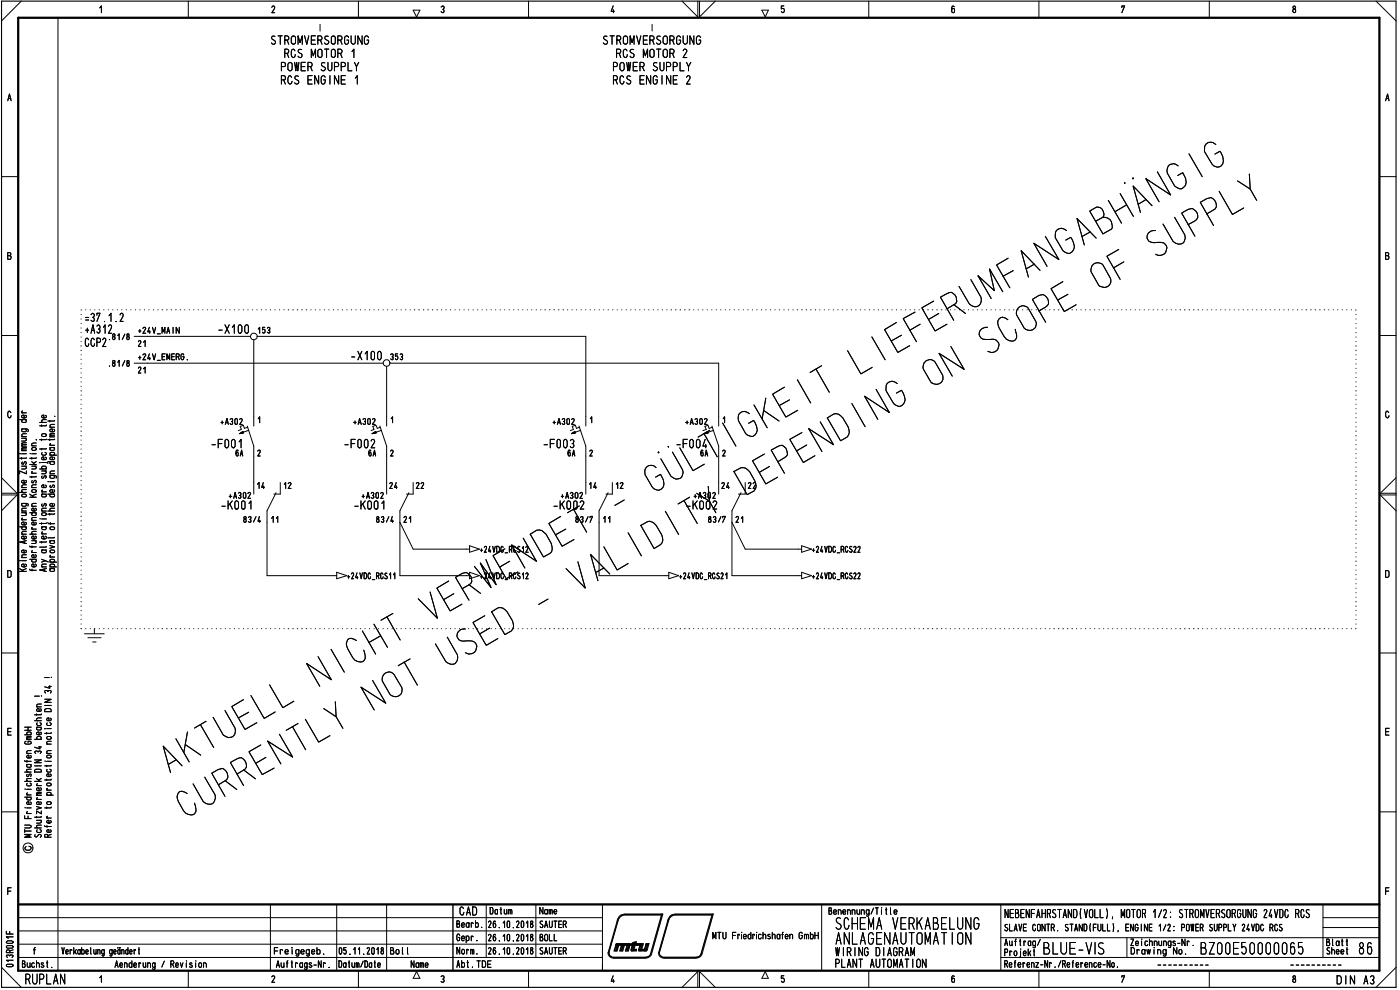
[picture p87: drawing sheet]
<svg xmlns="http://www.w3.org/2000/svg" width="420mm" height="297mm" viewBox="0 0 420 297" stroke-linecap="round" stroke-linejoin="round" font-family="sans-serif">
<defs><g id="words">
<text font-size="14.8" x="293.2" y="105.9">ce,</text>
<text font-size="8" x="208.9" y="5">/</text>
<g font-size="5.3">
<text x="250.5" y="279">SC 1NA ViKA31LU</text>
<text x="250.7" y="283.5">ABLAG-\AUTOldT</text>
<text x="312.9" y="286.3">3LU1-V</text>
<text x="360.1" y="286.4">3200150000065</text>
</g>
<text font-size="4.6" x="7.5" y="295.4">RUPLAN</text>
<g font-size="3.9">
<text x="81.1" y="13.5">STROMVERSORGUNG</text>
<text x="85.2" y="17.4">RCS MOTOR 1</text>
<text x="180.7" y="13.5">STROMVERSORGUNG</text>
<text x="184.8" y="17.4">RCS MOTOR 2</text>
<text x="84" y="21.4">POWER SUPPLY</text>
<text x="183.7" y="21.4">POWER SUPPLY</text>
<text x="84.2" y="25.4">RCS ENGINE 1</text>
<text x="183.8" y="25.4">RCS ENGINE 2</text>
<text x="25.3" y="100.1">+A31204,0</text>
<text x="25.3" y="96.6">=37.1.2</text>
<text x="65.2" y="100.2">-X100_153</text>
<text x="103" y="134.5">-F002</text>
<text x="202.7" y="134.5">-F004</text>
<text x="66.1" y="152.9">-K001</text>
<text x="106" y="152.9">-K001</text>
<text x="137.8" y="274.7">CAD</text>
<text x="301.5" y="275.5">NEBENFAHRSTANDIVOLL), MOTOR 1/2: STROMVERSORGUNG 24VDC RCS</text>
<text x="250.7" y="286.9">WIRING DIAGRAM</text>
<text x="286.7" y="283.5">0</text>
<text x="250.4" y="290.4">PLANT AUTOMATION</text>
<text x="401" y="295.4">DIN A3/</text>
</g>
<g font-size="3.2">
<text x="29.5" y="4">1</text>
<text x="81.4" y="4">2</text>
<text x="132.1" y="4">3</text>
<text x="183.3" y="4">4</text>
<text x="234.1" y="4">5</text>
<text x="285.2" y="4">6</text>
<text x="336.3" y="4">7</text>
<text x="387.5" y="4">8</text>
<text x="2.2" y="30.4">A</text>
<text x="415.7" y="30.4">A</text>
<text x="2.1" y="78">B</text>
<text x="415.6" y="78">B</text>
<text x="41.3" y="100.1">+24V_MAIN</text>
<text x="41.2" y="104.1">21</text>
<text x="32.1" y="110.1">.81/8</text>
<text x="41.2" y="112.1">21</text>
<text x="41.3" y="108.1">+24V EMERG.</text>
<text x="47.1" y="110.1">—</text>
<text x="105.4" y="108.1">—Xi00 353</text>
<text x="105.8" y="127.5">+A302</text>
<text x="205.4" y="127.5">+A302</text>
<text x="110.3" y="137">6A</text>
<text x="116.9" y="137">2</text>
<text x="200.1" y="134.5">•</text>
<text x="210" y="137">6A</text>
<text x="68.5" y="149.7">+A302</text>
<text x="108.3" y="149.7">+A302</text>
<text x="72.7" y="156.9">83/4</text>
<text x="81.1" y="156.9">11</text>
<text x="112.6" y="156.9">83/4</text>
<text x="120.9" y="156.9">21</text>
<text x="243.5" y="165.9">+24VIDC_ROS22</text>
<text x="2" y="173.4">D</text>
<text x="104" y="173.8">+24VDC_RCS11</text>
<text x="203.7" y="173.8">+24VDC_RCS21</text>
<text x="243.5" y="173.8">+24VIDO_RCS22</text>
<text x="415.5" y="173.4">D</text>
<text x="2" y="220.7">E</text>
<text x="415.5" y="220.7">E</text>
<text x="415.5" y="268.6">F</text>
<text x="146.9" y="274.4">Datum</text>
<text x="161.9" y="274.4">Name</text>
<text x="248.5" y="274.5">Benennung/Title</text>
<text x="136.9" y="278.4">Beerb.</text>
<text x="146.3" y="278.5">26.10.2018</text>
<text x="161.8" y="278.5">SAUTER</text>
<text x="213.8" y="281.9">MTU Friedrichshafen GmbH</text>
<text x="301.2" y="279.5">SLAVE CONTR. STAND(FULL), ENGINE 1/2: POWER SUPPLY 24VDC RCS</text>
<text x="18.5" y="286.4">Verkabelung geändert</text>
<text x="82.1" y="286.4">FreIgegeb.</text>
<text x="101.4" y="286.4">05.11.2018</text>
<text x="117" y="286.4">Bal l</text>
<text x="136.9" y="282.4">Gepr.</text>
<text x="137" y="286.4">Norm.</text>
<text x="146.3" y="282.4">26.10.2018</text>
<text x="146.3" y="286.4">26.10.2018</text>
<text x="161.8" y="286.4">SAUTER</text>
<text x="161.9" y="282.4">BOLL</text>
<text x="301.2" y="286.9">Projekt</text>
<text x="301.4" y="283.8">Auftrag/</text>
<text x="339.1" y="283.9">Zeichnungs-Nr.</text>
<text x="339.2" y="286.4">Drawing No.</text>
<text x="397.9" y="283.9">Blatt</text>
<text x="397.9" y="286.4">Sheet</text>
<text x="6.5" y="290.4">Buchst.</text>
<text x="34.4" y="290.4">Aenderung / Revision</text>
<text x="82.8" y="290.4">Auftrags-Nr.</text>
<text x="101.5" y="290.4">Datum/Date</text>
<text x="123.2" y="290.4">Name</text>
<text x="137" y="290.4">Abt.TDE</text>
<text x="301.3" y="290.4">Referenz-Nr./Reference-No.</text>
<text x="29.5" y="294.9">1</text>
<text x="81.4" y="294.9">2</text>
<text x="132.1" y="294.9">3</text>
<text x="183.3" y="294.9">4</text>
<text x="234.3" y="294.9">5</text>
<text x="285.4" y="294.9">6</text>
<text x="336.5" y="294.9">7</text>
<text x="387.5" y="294.9">8</text>
</g>
<g font-size="1.6">
<text x="16" y="125.6">•</text>
<text x="11.6" y="135.3">•-•-•</text>
<text x="8.3" y="139.5">.Y</text>
<text x="8.7" y="138">•••-• 0</text>
<text x="8.7" y="143.7">•-•-• 0</text>
<text x="9.3" y="142.3">c-</text>
<text x="11.4" y="140.9">. 0</text>
<text x="14.5" y="143.7">0)</text>
<text x="12.3" y="149.3">017</text>
<text x="13.7" y="145">.-</text>
<text x="8.5" y="154.9">17</text>
<text x="9.3" y="152.1">C</text>
<text x="12.3" y="152.1">00</text>
<text x="12.3" y="153.5">0.0</text>
<text x="12.3" y="154.9">0•-•-•</text>
<text x="5.5" y="159.1">17c-00</text>
<text x="6.3" y="160.4">C.Cc-</text>
<text x="6.3" y="161.7">000-</text>
<text x="11.7" y="157.2">.-</text>
<text x="16" y="161.7">,</text>
<text x="6.3" y="166">Ot-00</text>
<text x="6.3" y="167.5">00</text>
<text x="6.2" y="168.8">-17},C1.</text>
<text x="6.3" y="170.3">0000.</text>
<text x="7.1" y="220.6">.0</text>
<text x="10.1" y="222">.C&gt;</text>
<text x="10.2" y="216.4">22</text>
<text x="13.2" y="220.6">•-•-•</text>
<text x="7.2" y="223.4">CD</text>
<text x="7.9" y="222.1">E</text>
<text x="13.8" y="223.4">C</text>
<text x="13.8" y="226.2">C</text>
<text x="7.7" y="233.3">,17</text>
<text x="13.2" y="230.4">•-• •</text>
<text x="7.1" y="234.6">.0</text>
<text x="7.3" y="237.6">-</text>
<text x="7.6" y="238.7">0</text>
<text x="10.8" y="236.1">0</text>
<text x="13.8" y="234.6">0</text>
<text x="7.1" y="245.5">u_</text>
<text x="7.6" y="244.3">0N1</text>
<text x="7.7" y="241.6">ao0</text>
<text x="10.8" y="240.2">o</text>
<text x="7" y="249.9">1-00</text>
<text x="2.1" y="268.6">F</text>
<text x="1.6" y="280.4">LL</text>
<text x="1.7" y="283.2">CD</text>
<text x="1.7" y="284.6">CD</text>
<text x="1.7" y="286">CC</text>
</g>
</g></defs>
<g fill="none" stroke="#000" stroke-width=".3">
<path d="M6.4 .3l-5.9 6M17.4 5.3v286M56.5 .3v5M107.6 .3v5M124 3h2l-1 2.1zM158.6 .3v5M204.7 .3l4.7 4.8M228.6 3h2l-.9 2.1zM260.7 .3v5M311.8 .3v5M362.9 .3v5M413 .3l6 6"/>
<path d="M.5 53h5M414 53h5M.5 100.7h5M414 100.7h5M3.3 123.8a.48 .48 0 0 0-.6-.4 .48 .48 0 0 0-.4 .6v.7l.4 .6h.4l.2-.6M416.8 123.8a.48 .48 0 0 0-.6-.4 .48 .48 0 0 0-.4 .6v.7l.4 .6h.4l.3-.6M.5 148.5h4.6l-4.6 4.7M.5 143.3l4.6 4.7h-4.6M120 156.7l4 8.1M219.7 156.7l3.9 8.1M419 148.5h-4.8l4.8 4.7M419 143.3l-4.8 4.7h4.8"/>
<path d="M.5 195.9h5M414 195.9h5M.5 243.6h5M7.4 247.6h1.5a.42 .42 0 0 1 .5 .4 .42 .42 0 0 1-.5 .4h-1.5M8 242.4h1.4M9.4 250.4h-2l1.6 .4-1.6 .4h2M414 243.6h5M3.3 266.4h-1v2M5.5 275.3h175.3M5.5 279.3h175.3M81.2 271.4v19.9M101 271.4v19.9"/>
<path d="M116 271.4v19.9M145.9 271.4v15.9M160.8 271.4v15.9M180.8 271.4v19.9M246.6 271.4v19.9M300.4 271.4v19.8M397 271.4v15.9M397 278.3h17M397 275.3h17M.5 290.2l5.9 6M2.1 289.4l1.4-.1a.38 .38 0 0 1 .4 .4 .38 .38 0 0 1-.4 .4l-1.4-.1-.2-.3zM2.2 287.3l-.3-.4a.55 .55 0 0 1 .5-.4 .55 .55 0 0 1 .5 .4 .48 .48 0 0 1 .6-.4 .48 .48 0 0 1 .4 .5l-.3 .3"/>
<path d="M3.9 288.1h-2l.6 .4M3.9 281.1h-2l.6 .4M5.5 287.3h175.3M5.5 283.3h175.3M56.5 291.3v4.9M107.6 291.3v4.9M125 291.5l1 2h-2zM158.6 291.3v4.9M204.7 296.2l4.7-4.7v4.7M209.9 296.2v-4.7l4.8 4.7M229.7 291.5l.9 2h-2zM260.7 291.3v4.9"/>
<path d="M300.4 287.3h113.6M300.4 281.3h113.6M311.8 291.3v4.9M338.2 281.3v6M362.9 291.3v4.9M419 290.2l-6 6"/>
<circle cx="8.4" cy="254.4" r="1.49"/>
</g>
<path d="M.5 .3h418.5v295.9h-418.5z" fill="none" stroke="#000" stroke-width=".34"/>
<path d="M5.5 5.3h408.5v286h-408.5zM5.5 271.4h408.5" fill="none" stroke="#000" stroke-width=".68"/>
<path d="M135.9 271.4v19.9" fill="none" stroke="#000" stroke-width=".42"/>
<g fill="none" stroke="#000" stroke-width=".3">
<path d="M7.4 218.2h2M8.4 218.2v.9M7.4 228.2l.1 .2h1.9M7.4 239.2h2M8 229.4h1.1l.3 .6-.3 .2-.9-.1-.2-.4 .3-.3M8 238.5h1.4M8 236.8h1.4M8 226.1h1.4M8.1 228.2v.5M8.3 239.2l-.3 .2 .3 .6h.8l.3-.2v-.4l-.3-.2M9 234.9l.4 .2v.5l-.3 .2-.9-.1-.2-.2 .2-.5M9.2 226.7l.2 .2-.2 .5h-.9l-.3-.5 .7-.3v.8"/>
<path d="M9.4 230.8l-1.3 .1-.1 .5 .4 .2M9.4 225.2h-1l-.4 .3 .3 .6M9.4 229.4h-.2M7.4 247.6h1.5a.42 .42 0 0 1 .5 .4 .42 .42 0 0 1-.5 .4h-1.5M7.6 242.4h.1M8 242.4h1.4M9.4 250.4h-2l1.6 .4-1.6 .4h2"/>
</g>
<g fill="none" stroke="#000" stroke-width=".3">
<path d="M7.4 218.2h2M8.4 218.2v.9M10.4 208.9h1.4M11 218.2h1.1l.3 .6-.3 .2h-.8l-.3-.2 .3-.6M11 214.2v.4M11 212.1h1.4M12 216.8l.4 .4-.3 .5h-.8l-.3-.4 .2-.4M12.1 219.7l.3 .4-.4 .4-1-.2v-.5l.7-.2v.9M12.1 212.7l.3 .2-.3 .5h-.9l-.2-.5 .7-.3v.8M12.4 214.2l-.1 .3h-1.9M12.4 211.2l-1.2 .1-.2 .2 .2 .6M12.4 218.2l-.2 .1"/>
<path d="M7.4 228.2l.1 .2h1.9M7.4 239.2h2M8 229.4h1.1l.3 .6-.3 .2-.9-.1-.2-.4 .3-.3M8 238.5h1.4M8 236.8h1.4M8 226.1h1.4M8.1 228.2v.5M8.3 239.2l-.3 .2 .3 .6h.8l.3-.2v-.4l-.3-.2M9 234.9l.4 .2v.5l-.3 .2-.9-.1-.2-.2 .2-.5M9.2 226.7l.2 .2-.2 .5h-.9l-.3-.5 .7-.3v.8M9.4 230.8l-1.3 .1-.1 .5 .4 .2M9.4 225.2h-1l-.4 .3 .3 .6"/>
<path d="M9.4 229.4h-.2M10.4 228h2l-2 .9h2M10.4 234.4h2M10.4 229.8h2M10.5 231.1l.3-.3h1.2l.4 .3v.5h-2zM10.7 226.1l-.3-.5a.55 .55 0 0 1 .5-.3 .55 .55 0 0 1 .5 .3 .48 .48 0 0 1 .5-.3 .48 .48 0 0 1 .4 .5l-.2 .3M11 239.9h1.4M11 238.7h1.4M11 235.7h1.4M11 233.6l1 .8M11.6 224.1h.8M12 223.9v.8l-1.6-.5"/>
<path d="M12.1 236.4l.3 .5-.4 .3-1-.1v-.5l.2-.2h.5v.8M12.4 238.2h-1.2l-.2 .2 .2 .3M12.4 237.7h-1.2l-.2 .3 .4 .2M12.4 233.6l-.8 .4M7.6 242.4h.1M10.5 250.4a.43 .43 0 0 0 .1 .7 .43 .43 0 0 0 .6-.1 .56 .56 0 0 1 .6-.7 .56 .56 0 0 1 .5 .7l-.2 .2M11 242l1.4 .4-1.4 .4M11 246.1h1.4M11 244.9v.5M12 246.1a.42 .42 0 0 1 .4 .4 .42 .42 0 0 1-.4 .5h-1M12.4 247.6h-1.3l-.1 .5 .4 .3M12.4 244.9l-.1 .3h-1.9"/>
<path d="M12.4 243.3v.9l-1.4-.9v.9"/>
</g>
<g fill="none" stroke="#000" stroke-width=".3">
<path d="M10.4 208.9h1.4M11 218.2h1.1l.3 .6-.3 .2h-.8l-.3-.2 .3-.6M11 214.2v.4M11 212.1h1.4M12 216.8l.4 .4-.3 .5h-.8l-.3-.4 .2-.4M12.1 219.7l.3 .4-.4 .4-1-.2v-.5l.7-.2v.9M12.1 212.7l.3 .2-.3 .5h-.9l-.2-.5 .7-.3v.8M12.5 208.9h.1M12.4 214.2l-.1 .3h-1.9M12.4 211.2l-1.2 .1-.2 .2 .2 .6M12.4 218.2l-.2 .1M10.4 228h2l-2 .9h2"/>
<path d="M10.4 234.4h2M10.4 229.8h2M10.5 231.1l.3-.3h1.2l.4 .3v.5h-2zM10.7 226.1l-.3-.5a.55 .55 0 0 1 .5-.3 .55 .55 0 0 1 .5 .3 .48 .48 0 0 1 .5-.3 .48 .48 0 0 1 .4 .5l-.2 .3M11 239.9h1.4M11 238.7h1.4M11 235.7h1.4M11 233.6l1 .8M11.6 224.1h.8M12 223.9v.8l-1.6-.5M12.1 236.4l.3 .5-.4 .3-1-.1v-.5l.2-.2h.5v.8M12.4 238.2h-1.2l-.2 .2 .2 .3"/>
<path d="M12.4 237.7h-1.2l-.2 .3 .4 .2M12.4 233.6l-.8 .4M10.5 250.4a.43 .43 0 0 0 .1 .7 .43 .43 0 0 0 .6-.1 .56 .56 0 0 1 .6-.7 .56 .56 0 0 1 .5 .7l-.2 .2M11 242l1.4 .4-1.4 .4M11 246.1h1.4M11 244.9v.5M12 246.1a.42 .42 0 0 1 .4 .4 .42 .42 0 0 1-.4 .5h-1M12.4 247.6h-1.3l-.1 .5 .4 .3M12.4 244.9l-.1 .3h-1.9M12.4 243.3v.9l-1.4-.9v.9"/>
</g>
<g fill="none" stroke="#000" stroke-width=".3">
<path d="M12.5 208.9h.1M14 238.6h2M14 237.1h1.4M14 228.4h1.4M14.1 235.1l1.1-.1 .2 .5-1 .3-.4-.3zM14.3 236.6h-.3l.3 .5M14.4 238.6a.43 .43 0 0 1-.4-.4 .43 .43 0 0 1 .4-.5l.9 .2 .1 .4-.5 .3M14.9 230.8l.5 .3-.4 .5h-.7l-.3-.2 .2-.5M15.1 232.2l.3 .3-.3 .5h-.8l-.3-.3 .1-.4 .6-.1v.8M15.4 233.8l-.1 .2h-1.9M13.4 247.7l.1 .3h1.9M14 245.4h1.4"/>
<path d="M14 242.1v.5M14.1 240.7l1.1-.1 .2 .5-1 .3-.4-.3zM14.1 247.7v.5M14.3 244.9l-.3 .1 .3 .4M14.4 251.2v-.5a.56 .56 0 0 0-1-.2v.7h2M15.1 249l.3 .4-.5 .4-.8-.2v-.5l.6-.2v.9M15.1 246.2l.3 .4-.5 .4-.8-.2v-.5l.6-.2v.9M15.4 242.1l-.1 .3h-1.9M15.4 250.4l-1 .3"/>
</g>
<g fill="none" stroke="#000" stroke-width=".3">
<path d="M13.4 212.9l.6-.3 1 .1 .4 .3v.5h-2zM13.4 209.8h2l-2 .9h2M13.4 211.7h2M13.4 203.3h1.4M13.5 218.6h.1M13.7 207.9l-.3-.3a.48 .48 0 0 1 .5-.4 .48 .48 0 0 1 .5 .3 .53 .53 0 0 1 .5-.3 .53 .53 0 0 1 .5 .4l-.3 .3M14 218.6h1.4M14.6 206h.8M14.9 216.8l.5 .4-.4 .5h-.7l-.3-.3 .2-.5M14.9 205.7v.8l-1.5-.4M15.1 215.5l.3 .2-.3 .5h-.8l-.3-.5 .4-.3h.3v.8M13.6 228.4h.1"/>
<path d="M14.1 226.7h1.1l.2 .5-1 .2-.4-.2zM14.1 221.1h1.1l.2 .5-1 .2-.4-.2z"/>
</g>
<g fill="none" stroke="#000" stroke-width=".3">
<path d="M15.5 203.3h.1M14 238.6h2M14 237.1h1.4M14 228.4h1.4M14.1 235.1l1.1-.1 .2 .5-1 .3-.4-.3zM14.3 236.6h-.3l.3 .5M14.4 238.6a.43 .43 0 0 1-.4-.4 .43 .43 0 0 1 .4-.5l.9 .2 .1 .4-.5 .3M14.9 230.8l.5 .3-.4 .5h-.7l-.3-.2 .2-.5M15.1 232.2l.3 .3-.3 .5h-.8l-.3-.3 .1-.4 .6-.1v.8M15.4 233.8l-.1 .2h-1.9M13.4 247.7l.1 .3h1.9M14 245.4h1.4"/>
<path d="M14 242.1v.5M14.1 240.7l1.1-.1 .2 .5-1 .3-.4-.3zM14.1 247.7v.5M14.3 244.9l-.3 .1 .3 .4M14.4 251.2v-.5a.56 .56 0 0 0-1-.2v.7h2M15.1 249l.3 .4-.5 .4-.8-.2v-.5l.6-.2v.9M15.1 246.2l.3 .4-.5 .4-.8-.2v-.5l.6-.2v.9M15.4 242.1l-.1 .3h-1.9M15.4 250.4l-1 .3"/>
</g>
<g fill="none" stroke="#000" stroke-width=".3">
<path d="M13.4 212.9l.6-.3 1 .1 .4 .3v.5h-2zM13.4 209.8h2l-2 .9h2M13.4 211.7h2M13.4 203.3h1.4M13.5 218.6h.1M13.7 207.9l-.3-.3a.48 .48 0 0 1 .5-.4 .48 .48 0 0 1 .5 .3 .53 .53 0 0 1 .5-.3 .53 .53 0 0 1 .5 .4l-.3 .3M14 218.6h1.4M14.6 206h.8M14.9 216.8l.5 .4-.4 .5h-.7l-.3-.3 .2-.5M14.9 205.7v.8l-1.5-.4M15.1 215.5l.3 .2-.3 .5h-.8l-.3-.5 .4-.3h.3v.8M13.6 228.4h.1"/>
<path d="M14.1 226.7h1.1l.2 .5-1 .2-.4-.2zM14.1 221.1h1.1l.2 .5-1 .2-.4-.2z"/>
</g>
<g fill="none" stroke="#000" stroke-width=".3">
<path d="M12.5 158.1h1.1l.3 .5-.3 .3h-.8l-.3-.3 .3-.5M12.5 155.7h1.4M12.7 159.6l-.2 .3 .3 .3M13.9 156.9l-.1 .2h-1.9M13.9 158.1l-.2 .1M12.5 165h1.1l.3 .4-.1 .3-.2 .2-.9-.1-.2-.4 .3-.4M12.5 170.1h1.4M12.5 162.5v.4M12.5 160.2h1.4M13.2 170.8v.6M13.7 160.9l.2 .5-.4 .3-.9-.2-.1-.4 .7-.2v.8M13.9 170.6l-2 .4 2 .4"/>
<path d="M13.9 169.2h-1.2l-.2 .5 .2 .4M13.9 164l-.1 .2h-1.9M13.9 162.5l-.1 .1h-1.9M13.9 165l-.2 .1M15.5 203.3h.1M8.7 253.9a.6 .6 0 0 1 .7 .6 .6 .6 0 0 1-.6 .6h-.8l-.4-.3-.1-.5 .3-.3"/>
</g>
<g fill="none" stroke="#000" stroke-width=".3">
<path d="M11.9 126.7h2M12 138.8h.1M12.5 138.8h1.5l.4 .2M12.5 130.4l1-.3a.42 .42 0 0 1 .4 .5 .42 .42 0 0 1-.4 .4l-.8-.1zM12.5 127.5v.4M12.5 131.7v.5M13.5 135.7l.4 .4-.3 .5-.9-.1-.2-.3 .2-.4M13.7 137.2l.2 .2-.2 .5h-1l-.2-.5 .7-.3v.8M13.7 124.6l.2 .3-.1 .3-.9 .2a.45 .45 0 0 1-.4-.6 .45 .45 0 0 1 .7-.3v.9M13.9 131.7l-.1 .2h-1.9M13.9 127.5l-.1 .3h-1.9M13.9 125.9l-1.3 .2v.6h.3"/>
<path d="M12.1 155.7h.1M12.5 158.1h1.1l.3 .5-.3 .3h-.8l-.3-.3 .3-.5M12.5 147.6h1.4M12.5 155.7h1.4M12.7 142.8a.37 .37 0 0 0-.2 .5 .37 .37 0 0 0 .4 .2l.3-.5a.33 .33 0 0 1 .6-.2 .33 .33 0 0 1 0 .5l-.1 .2M12.7 147.1l-.2 .2 .3 .3M12.7 159.6l-.2 .3 .3 .3M13.5 141.3a.42 .42 0 0 1 .4 .4 .42 .42 0 0 1-.4 .5h-1M13.7 145.5l.2 .3-.2 .5h-1l-.2-.5 .7-.3v.8M13.9 156.9l-.1 .2h-1.9M13.9 158.1l-.2 .1M12.5 165h1.1l.3 .4-.1 .3-.2 .2-.9-.1-.2-.4 .3-.4"/>
<path d="M12.5 162.5v.4M12.5 170.1h1.4M12.5 160.2h1.4M13.2 170.8v.6M13.7 160.9l.2 .5-.4 .3-.9-.2-.1-.4 .7-.2v.8M13.9 170.6l-2 .4 2 .4M13.9 169.2h-1.2l-.2 .5 .2 .4M13.9 164l-.1 .2h-1.9M13.9 162.5l-.1 .1h-1.9M13.9 165l-.2 .1"/>
</g>
<g fill="none" stroke="#000" stroke-width=".3">
<path d="M5.9 125.9h2M6 136.1h.1M6.5 128.7l1.8 .1 .2 .3-.2 .4M6.5 139.9h1.4M6.5 137.3v.5M6.5 136.1h1.4M6.5 135.2h1.4M6.5 133.9h1.4M6.5 131.5h1.4M6.5 131h1.4M6.5 123.9h1.4M6.7 138.6a.36 .36 0 0 0-.2 .5 .36 .36 0 0 0 .5 .2 .6 .6 0 0 1 .8-.6l-.1 .7"/>
<path d="M6.7 123.3l-.2 .2 .3 .4M6.8 128.7l-.3 .3 .3 .5h.8l.3-.2-.3-.6M6.8 125.9l-.3 .3 .3 .5h.8l.3-.2-.3-.6M7.5 139.9l.4 .3-.1 .3-1.3 .2M7.5 131.5l.4 .3-.1 .4-1.3 .1M7.7 124.6l.2 .5-.4 .3-.9-.2v-.5l.6-.2v.9M7.9 137.3l-.1 .2h-1.9M7.9 134.7h-1.2l-.2 .3 .2 .2M7.9 134.3h-1.2l-.2 .2 .4 .2M7.9 133.3h-1.2l-.2 .3 .2 .3M7.9 132.8l-1.3 .1v.4h.3M7.9 130.1l-1.3 .2 .1 .7"/>
<path d="M9.5 136.1h1.4M10.5 139.9l.4 .3-.2 .4-1.2 .1M11.9 126.7h2M12 138.8h.1M12.5 138.8h1.5l.4 .2M12.5 130.4l1-.3a.42 .42 0 0 1 .4 .5 .42 .42 0 0 1-.4 .4l-.8-.1zM12.5 127.5v.4M12.5 131.7v.5M13.5 135.7l.4 .4-.3 .5-.9-.1-.2-.3 .2-.4M13.7 137.2l.2 .2-.2 .5h-1l-.2-.5 .7-.3v.8M13.7 124.6l.2 .3-.1 .3-.9 .2a.45 .45 0 0 1-.4-.6 .45 .45 0 0 1 .7-.3v.9M13.9 131.7l-.1 .2h-1.9"/>
<path d="M13.9 127.5l-.1 .3h-1.9M13.9 125.9l-1.3 .2v.6h.3M5.9 147.7h2M6.5 151l1.8 .1 .2 .4-.2 .3M6.5 156h1.4M6.5 153.8h1.4M6.5 153.3h1.4M6.5 146.3h1.4M6.6 148.4l.9-.1 .3 .1 .1 .4-1 .3-.3-.2zM6.7 155.4l-.2 .3 .3 .3M6.8 151l-.3 .4 .3 .5 1-.2 .1-.3-.3-.4M7.5 153.8a.42 .42 0 0 1 .4 .5 .42 .42 0 0 1-.4 .4h-1"/>
<path d="M7.7 156.7l.2 .3-.2 .5h-1l-.2-.4 .1-.3 .6-.2v.9M7.7 144.2l.2 .4-.4 .3-.9-.1-.1-.4 .7-.3v.8M7.9 152.5l-1.3 .1 .1 .7M7.9 146.9l-1.3 .1-.1 .4 .4 .3M7.9 145.5l-1.3 .1 .1 .7M7.9 141.3v.9l-2-.9v.9M8.9 149.2h2M8.9 148.3l1.2 .9M9.5 147.2l.4-.3h.6l.4 .3v.2l-.2 .3h-.8zM9.5 146.3h1.4M9.5 156.1h1.4M9.7 144.2a.36 .36 0 0 0-.2 .4 .36 .36 0 0 0 .4 .3 .6 .6 0 0 1 .9-.6l-.1 .6"/>
<path d="M10.6 156.7l.3 .3-.3 .5h-.9l-.1-.7 .6-.2v.9M10.6 152.5l.3 .5-.4 .3-.8-.1-.2-.5 .2-.2h.5v.8M10.9 155.3l-1.3 .1 .1 .7M10.9 145.5l-1.3 .1 .1 .7M10.9 148.3l-1.3 .5M12.1 155.7h.1M12.5 147.6h1.4M12.7 142.8a.37 .37 0 0 0-.2 .5 .37 .37 0 0 0 .4 .2l.3-.5a.33 .33 0 0 1 .6-.2 .33 .33 0 0 1 0 .5l-.1 .2M12.7 147.1l-.2 .2 .3 .3M13.5 141.3a.42 .42 0 0 1 .4 .4 .42 .42 0 0 1-.4 .5h-1M13.7 145.5l.2 .3-.2 .5h-1l-.2-.5 .7-.3v.8M5.9 171.4h2"/>
<path d="M5.9 170.6l1.3 .8M7.3 162.4v.6M7.9 162.2l-2 .4 2 .5M7.9 170.6l-1.3 .5M8.9 170.8l.2 .3h1.8M8.9 163.8l.1 .3h1.9M9.6 163.8v.5M9.6 170.8v.5M10.5 162.2l.4 .4-.2 .4-1.2 .1M10.6 166.5l.3 .5-.4 .3-.8-.1-.2-.5 .2-.2h.5v.8"/>
</g>
<g fill="none" stroke="#000" stroke-width=".3">
<path d="M9.1 136.1h.1M9.5 133.8h1.4M9.5 136.1h1.4M9.7 134.4h1l.2 .5-1 .2-.4-.2zM10.5 139.9l.4 .3-.2 .4-1.2 .1M10.9 132.9l-1.3 .2 .1 .7M10.9 132h.1M8.9 149.2h2M8.9 148.3l1.2 .9M9.5 147.2l.4-.3h.6l.4 .3v.2l-.2 .3h-.8zM9.5 156.1h1.4M9.5 146.3h1.4"/>
<path d="M9.7 144.2a.36 .36 0 0 0-.2 .4 .36 .36 0 0 0 .4 .3 .6 .6 0 0 1 .9-.6l-.1 .6M10.6 156.7l.3 .3-.3 .5h-.9l-.1-.7 .6-.2v.9M10.6 152.5l.3 .5-.4 .3-.8-.1-.2-.5 .2-.2h.5v.8M10.9 155.3l-1.3 .1 .1 .7M10.9 145.5l-1.3 .1 .1 .7M10.9 148.3l-1.3 .5M8.9 170.8l.2 .3h1.8M8.9 163.8l.1 .3h1.9M9.6 163.8v.5M9.6 170.8v.5M10.5 162.2l.4 .4-.2 .4-1.2 .1M10.6 166.5l.3 .5-.4 .3-.8-.1-.2-.5 .2-.2h.5v.8"/>
</g>
<g fill="none" stroke="#000" stroke-width=".3">
<path d="M96.1 7.3v2M195.7 7.3v2M336.2 58.1l3.9 6.8M337.5 54.9h.1M340.1 53.4l-.1 .3 .1-.2h-.1M344 59.9l-2.4 1.4M347.3 51.6l4 6.9-7.4-4.9 4 6.9M353.6 49.8a1.98 1.98 0 0 0-2.6-.4 1.98 1.98 0 0 0-.7 2.5l2.2 3.9a1.89 1.89 0 0 0 3.3-.3 4.3 4.3 0 0 0-.8-3.7l-1.6 .9M356.8 46.1l4 6.9M364.9 43.3a2.03 2.03 0 0 0-2.6-.3 2.03 2.03 0 0 0-.8 2.5l2.3 3.8a1.82 1.82 0 0 0 2.1 .8 1.82 1.82 0 0 0 1.3-1.8l-.2-1.2-.9-1.7-1.5 .8M365.9 57.4l4 6.9 3.4-1.9M374.9 52.2l.3 4.5-3.8-2.4"/>
<path d="M375.2 56.7l1.9 3.4M302.6 77.5l-3.5 2 4 6.9M310.4 79.2l-2.4 1.5M313.7 71l4.1 6.9-7.5-4.9 3.9 6.9M320.1 69.2a2.03 2.03 0 0 0-2.6-.4 2.03 2.03 0 0 0-.8 2.5l2.3 3.9a1.88 1.88 0 0 0 2.1 .8 1.88 1.88 0 0 0 1.4-1.9l-.3-1.2-.8-1.7-1.6 .9M327.2 69.6l-2.5 1.4M327.7 79.8a2.13 2.13 0 0 1 3.3-.3l2.3 4.1a2.09 2.09 0 0 1-1 2.4 2.09 2.09 0 0 1-2.6-.4l-2.3-4.1v-.5zM329 71.5l-5.8-6 2.2 8M330.8 65.3a1.98 1.98 0 0 0 .2-2.2 1.98 1.98 0 0 0-1.9-1l-2.1 1.2 4 6.9 2.5-1.5a2.43 2.43 0 0 0-.2-2.5 2.43 2.43 0 0 0-2.5-.9l-2 1.1M332.6 60.1l4 6.9M335.7 74.8l-3.5 2.1 4 6.9M337.3 78.6l-3.1 1.7"/>
<path d="M338.1 61.5l-3.5 2M345.7 61.7l-5.6-5.9 2.2 8M346.8 69.2a1.87 1.87 0 0 0-2.5 1.4 1.87 1.87 0 0 0 1.9 2.2l1.2-.1a2.03 2.03 0 0 1 2.5 .9 2.03 2.03 0 0 1-.4 2.5 2.36 2.36 0 0 1-2.7 .2M352.5 65.2l3.1 5.2a1.91 1.91 0 0 1-.4 2.4 1.91 1.91 0 0 1-2.4 .2l-.7-.5-3.1-5.3M356.6 67.4l2-1.1a2.02 2.02 0 0 0 .5-2.7 2.02 2.02 0 0 0-2.5-.8l-2 1.1 4 7M362.2 64.2l2-1.2a2.09 2.09 0 0 0 .8-2.1 2.09 2.09 0 0 0-1.6-1.6l-1.2 .3-2 1.1 4 6.9M39.2 93h.1M40.6 93h.1M42 93h.1M43.3 93h.1M44.7 93h.1M46 93h.1"/>
<path d="M47.4 93h.1M48.6 93h.2M50 93h.2M51.3 93h.2M52.7 93h.2M54.1 93h.1M55.4 93h.1M56.8 93h.1M58.1 93h.1M59.5 93h.1M60.8 93h.1M62.2 93h.1"/>
<path d="M63.5 93h.1M64.9 93h.1M66.3 93h.1M67.6 93h.1M69 93h.1M70.3 93h.1M71.7 93h.1M73 93h.1M74.4 93h.1M75.7 93h.1M77.1 93h.1M78.4 93h.1"/>
<path d="M79.8 93h.1M81.2 93h.1M82.5 93h.1M83.9 93h.1M85.2 93h.1M86.5 93h.2M87.8 93h.2M89.2 93h.2M90.6 93h.1M91.9 93h.2M93.3 93h.1M94.6 93h.1"/>
<path d="M96 93h.1M97.3 93h.1M98.7 93h.1M100 93h.1M101.4 93h.1M102.7 93h.1M104.1 93h.1M105.5 93h.1M106.8 93h.1M108.2 93h.1M109.5 93h.1M110.9 93h.1"/>
<path d="M112.2 93h.1M113.6 93h.1M114.9 93h.1M116.3 93h.1M117.6 93h.1M119 93h.1M120.4 93h.1M121.7 93h.1M123.1 93h.1M124.3 93h.2M125.7 93h.2M127 93h.2"/>
<path d="M128.4 93h.2M129.8 93h.1M131.1 93h.2M132.5 93h.1M133.8 93h.1M135.2 93h.1M136.5 93h.1M137.9 93h.1M139.2 93h.1M140.6 93h.1M141.9 93h.1M143.3 93h.1"/>
<path d="M144.7 93h.1M146 93h.1M147.4 93h.1M148.7 93h.1M150.1 93h.1M151.4 93h.1M152.8 93h.1M154.1 93h.1M155.5 93h.1M156.8 93h.1M158.2 93h.1M159.6 93h.1"/>
<path d="M160.9 93h.1M162.3 93h.1M163.5 93h.2M164.9 93h.2M166.2 93h.2M167.6 93h.2M169 93h.1M170.3 93h.1M171.7 93h.1M173 93h.1M174.4 93h.1M175.7 93h.1"/>
<path d="M177.1 93h.1M178.4 93h.1M179.8 93h.1M181.1 93h.1M182.5 93h.1M183.9 93h.1M185.2 93h.1M186.6 93h.1M187.9 93h.1M189.3 93h.1M190.6 93h.1M192 93h.1"/>
<path d="M193.3 93h.1M194.7 93h.1M196 93h.1M197.4 93h.1M198.8 93h.1M200.1 93h.1M201.4 93h.1M202.7 93h.2M204.1 93h.2M205.4 93h.2M206.8 93h.2M208.2 93h.1"/>
<path d="M209.5 93h.1M210.9 93h.1M212.2 93h.1M213.6 93h.1M214.9 93h.1M216.3 93h.1M217.6 93h.1M219 93h.1M220.3 93h.1M221.7 93h.1M223.1 93h.1M224.4 93h.1"/>
<path d="M225.8 93h.1M227.1 93h.1M228.5 93h.1M229.8 93h.1M231.2 93h.1M232.5 93h.1M233.9 93h.1M235.2 93h.1M236.6 93h.1M238 93h.1M239.2 93h.2M240.6 93h.1"/>
<path d="M241.9 93h.2M243.3 93h.2M244.6 93h.2M246 93h.1M247.4 93h.1M248.7 93h.1M250.1 93h.1M251.4 93h.1M252.8 93h.1M254.1 93h.1M255.5 93h.1M256.8 93h.1"/>
<path d="M258.2 93h.1M259.5 93h.1M260.9 93h.1M262.3 93h.1M263.6 93h.1M265 93h.1M266.3 93h.1M267.7 93h.1M269 96.8l-3.5 2.1 4 6.8 3.5-2M269 93h.1M270.4 93h.1M271.7 93h.1"/>
<path d="M273.1 93h.1M274.4 93h.1M274.6 93.6l-3.5 2 3.9 6.9M275.8 93h.1M276.1 97.3l-3 1.8M277.1 93h.1M278.4 93h.2M279.8 93h.2M280.2 90.3l-3.6 2.1 4 6.9 3.6-2M281.1 93h.2M281.7 94.1l-3 1.7M282.5 93h.2"/>
<path d="M283.8 93h.1M284.3 92.6l2.5-1.5a2.36 2.36 0 0 0-1.3-3.4l-1.2 .4-2.1 1.1 4 6.9M285.2 93h.1M286.3 91.4l3.5 2.7M286.6 93h.1M287.9 93h.1M289.3 93h.1M290.6 93h.1M291.4 83.9l3 5.3a2.03 2.03 0 0 1-.8 2.6 2.03 2.03 0 0 1-2.6-.5l-3.2-5.4M292 93h.1M293.3 93h.1M294.7 93h.1"/>
<path d="M296 93h.1M297.4 93h.1M298.7 93h.1M300.1 93h.1M300.9 87.5l-3.9-6.8 1.4 6.5-4.9-4.5 4 6.9M301.5 93h.1M302.8 93h.1M304.1 81.2l-3.1 1.7M304.2 93h.1M305.5 93h.1M305.7 92.3a1.87 1.87 0 0 1 2.9 .2l2.3 3.9a2.04 2.04 0 0 1-.9 2.5 2.04 2.04 0 0 1-2.6-.4l-2.3-4a2.26 2.26 0 0 1 .6-2.2zM306.9 93h.1"/>
<path d="M308.2 93h.1M309.6 93h.1M310.9 93h.1M311.8 93.3l2-1.2a2.02 2.02 0 0 0 .6-2.6 2.02 2.02 0 0 0-2.6-.9l-2 1.2 4 6.9M312.1 81.1l-5.6-5.9 2.2 7.9M312.3 93h.1M313.6 93h.1M315 93h.1M316.3 93h.1M317.6 93h.2M319 84.5l-3.6 2.1 4 6.9 3.6-2.1M319 93h.2"/>
<path d="M320.3 93h.2M320.5 88.3l-3 1.7M321.7 93h.2M323 93h.1M324.4 93h.1M325.8 93h.1M327.1 93h.1M328.5 93h.1M329.8 93h.1M331.2 93h.1M332.5 93h.1M333.9 93h.1"/>
<path d="M335.2 93h.1M336.6 93h.1M337.9 93h.1M339.3 93h.1M340.7 93h.1M342 93h.1M343.4 93h.1M344.7 93h.1M346.1 93h.1M347.4 93h.1M348.8 93h.1M350.1 93h.1"/>
<path d="M351.5 93h.1M352.8 93h.1M354.1 93h.2M355.5 93h.1M356.8 93h.2M358.2 93h.2M359.5 93h.2M360.9 93h.1M362.2 93h.1M363.6 93h.1M365 93h.1M366.3 93h.1"/>
<path d="M367.7 93h.1M369 93h.1M370.4 93h.1M371.7 93h.1M373.1 93h.1M374.4 93h.1M375.8 93h.1M377.1 93h.1M378.5 93h.1M379.9 93h.1M381.2 93h.1M382.6 93h.1"/>
<path d="M383.9 93h.1M385.3 93h.1M386.6 93h.1M388 93h.1M389.3 93h.1M390.7 93h.1M392 93h.1M393.3 93h.2M394.7 93h.1M396 93h.2M397.4 93h.2M398.7 93h.1"/>
<path d="M400.1 93h.1M401.4 93h.1M402.8 93h.1M404.2 93h.1M405.5 93h.1M406.9 93h.1M407 94.3v.1M407 95.7v.1M407 97v.1M407 98.4v.1M407 99.7v.1M24.3 102.4v.1"/>
<path d="M24.3 103.7v.2M24.3 105.1v.1M24.3 106.4v.1M24.3 107.8v.1M24.3 109.1v.1M24.3 110.5v.1M24.3 111.8v.1M24.3 113.2v.1M24.3 114.6h.1M24.3 115.9v.1M24.3 117.2v.1M24.3 118.5v.1"/>
<path d="M24.3 119.9v.1M26.5 101.9l-.4-.5-.4 .4 .1 1.9 .3 .3 .4-.2 .1-.7M28.3 101.9l-.5-.5-.2 .2-.3 .6v1l.7 .8 .3-.4 .1-.5M29.1 102.7h.6a.65 .65 0 0 0 .5-.6 .65 .65 0 0 0-.5-.7h-.6v2.6M30.8 101.9a.54 .54 0 0 1 .8-.4 .54 .54 0 0 1 0 .9l-.8 1.6h1M40.3 109h3.9M40.3 100.9h3.9M229.8 119.5l-1.1 6.1M235.4 116.2l-3.5 2.1 3.9 6.8 3.6-2M236.9 120l-3 1.7M239.3 114l4 6.9M244.9 110.7l4 7"/>
<path d="M246.6 109.7l-3.5 2.1M254.4 105.2l4 7 3.3-2M261.7 101.1l3.9 6.8M262.9 116.8l4 7-7.4-4.9 3.9 6.9M269.3 115.1a2.03 2.03 0 0 0-2.6-.4 2.03 2.03 0 0 0-.8 2.5l2.3 3.9a1.88 1.88 0 0 0 2.1 .8 1.88 1.88 0 0 0 1.4-1.9l-.3-1.2-.8-1.7-1.6 .8M270.6 100.6l-3.1 1.7M277.3 108.9a2.13 2.13 0 0 1 3.3-.3l2.3 4a2.09 2.09 0 0 1-.9 2.5 2.09 2.09 0 0 1-2.6-.5l-2.3-3.9-.1-.5zM285.4 104l3.9 6.8-7.5-4.8 4 6.9M407 101.1v.1M407 102.4v.1M407 103.7v.2M407 105.1v.1"/>
<path d="M407 106.4v.1M407 107.8v.1M407 109.1v.1M407 110.5v.1M407 111.8v.1M407 113.2v.1M407 114.6h.1M407 115.9v.1M407 117.2v.1M407 118.5v.1M407 119.9v.1M9.1 136.1h.1"/>
<path d="M9.5 133.8h1.4M9.7 134.4h1l.2 .5-1 .2-.4-.2zM10.9 132.9l-1.3 .2 .1 .7M10.9 132h.1M14.4 138.5h2M14.9 134.3h1.1l.4 .6-.4 .2h-.7l-.4-.2 .4-.6M14.9 136.6h2.1M14.9 133.6h1.5M14.9 126.2v.4M14.9 131.7v.5M14.9 131.1h1.5M14.9 128.2h1.5"/>
<path d="M15.2 133.1l-.3 .2 .4 .3M15.3 138.5l-.4 .4 .4 .5 .9-.1 .2-.4-.4-.4M15.4 136.6a.42 .42 0 0 1-.5-.5 .42 .42 0 0 1 .5-.4l1 .3v.3l-.4 .3M16.1 137.2l.3 .2-.3 .5h-.9l-.3-.5 .8-.3v.8M16.1 128.8l.3 .2-.3 .5h-.9l-.3-.5 .8-.3v.8M16.4 131.7l-.1 .2h-1.9M16.4 130.6h-1.2l-.3 .2 .3 .3M16.4 130h-1l-.5 .3 .5 .3M16.4 127.3l-1.3 .2 .1 .7M16.4 126.2l-.1 .1h-1.9M16.4 134.3l-.2 .1M24.3 121.2v.1"/>
<path d="M24.3 122.6v.1M24.3 124h.1M24.3 125.3v.1M24.3 126.7h.1M24.3 128v.1M24.3 129.3v.2M24.3 130.6v.2M24.3 132v.1M24.3 133.3v.1M24.3 134.7v.1M24.3 136.1h.1M24.3 137.4v.1"/>
<path d="M24.3 138.8v.1M63.6 133.4h1M65.5 133.1h1.1M66.3 126.7h.7M66.7 126.3v.9M66.8 131.8h-1.3v2.6M67.6 132.1l.5-.3 .5 .5v1.5a.55 .55 0 0 1-.5 .6 .55 .55 0 0 1-.6-.6zM67.6 127.3l.5-1.7 .4 1.7M67.8 126.8h.6M69 125.8l.5-.2a.49 .49 0 0 1 .3 .4 .49 .49 0 0 1-.3 .5 .43 .43 0 0 1 .3 .5 .43 .43 0 0 1-.4 .3l-.4-.2M69.6 132.1l.5-.3 .5 .4v1.6a.55 .55 0 0 1-.6 .6 .55 .55 0 0 1-.5-.6zM70.6 125.7l.4-.1 .2 .2v1.2a.38 .38 0 0 1-.3 .4 .38 .38 0 0 1-.4-.4z"/>
<path d="M71.4 135.3l-.1-.3h-.2l-.3 .5v.9l.3 .4a.56 .56 0 0 0 .4-.5 .56 .56 0 0 0-.4-.6l-.3 .4M71.8 132.6l.5-.8v2.6M71.8 130.1l1.1-.6 .2 .5zM71.9 125.9a.42 .42 0 0 1 .6-.2 .42 .42 0 0 1 .1 .6l-.7 1h.8M71.9 130h.4M72.1 136.8l.4-1.8 .4 1.8M72.1 130h.7M72.2 129.9h.8M72.3 136.2h.5M72.3 129.8h.7M72.5 129.7h.5M72.6 129.6h.3"/>
<path d="M72.8 129.5h.1M74.2 127.8l2 6.1v2.9M74.3 128.2l-.9 .3-.4-.9-.9 .3 .3 1-.9 .3M74.6 129.1l-1.7 .6M76.2 124.9v2.9M77.3 135.4a.4 .4 0 0 1 .6-.3 .4 .4 0 0 1 .1 .6l-.7 1.1h.8M77.5 125.6l.4-.5v1.7M111.6 130.1l1.1-.6 .2 .5zM111.8 130h.3M111.9 130h.7M111.9 127.9l.3 1-.8 .3M112.1 129.9h.8"/>
<path d="M112.2 129.8h.7M112.5 129.6h.3M112.6 129.5h.2M114 127.8l2 6.1v2.9M114.2 128.2l-1 .3M114.5 129.1l-2.2 .6M116 124.9v2.9M117.4 125.6l.4-.5v1.7M163.3 133.4h1M165.1 133.1h1.1M166 126.7h.7M166.3 126.3v.9"/>
<path d="M166.4 131.8h-1.3v2.6M167.3 132.1l.3-.3 .5 .3 .1 1.7a.52 .52 0 0 1-.5 .6 .52 .52 0 0 1-.5-.6zM167.3 127.3l.5-1.7 .4 1.7M167.4 126.8h.6M168.7 125.8l.4-.2a.49 .49 0 0 1 .4 .4 .49 .49 0 0 1-.4 .5 .43 .43 0 0 1 .4 .5 .43 .43 0 0 1-.5 .3l-.3-.2M169.4 131.9l.4-.1 .4 .5v1.5a.55 .55 0 0 1-.5 .6 .55 .55 0 0 1-.6-.6v-1.5zM170.1 125.8a.39 .39 0 0 1 .5-.2 .39 .39 0 0 1 .3 .4v1a.38 .38 0 0 1-.4 .3 .38 .38 0 0 1-.4-.3zM171.1 135.3l-.4-.3-.2 .5v.9l.2 .4a.56 .56 0 0 0 .5-.5 .56 .56 0 0 0-.5-.6l-.2 .4M171.2 132.2a.59 .59 0 0 1 1 0 .59 .59 0 0 1-.5 .9 .64 .64 0 0 1 .6 .6 .64 .64 0 0 1-.6 .7l-.5-.5M171.5 130.1l1-.6 .2 .5zM171.6 125.9a.42 .42 0 0 1 .6-.2 .42 .42 0 0 1 .1 .6l-.7 1h.7M171.6 130h.2"/>
<path d="M171.7 130h.7M171.7 136.8l.5-1.8 .3 1.8M171.8 129.9h.9M171.8 136.2h.6M172 129.8h.7M172.1 129.7h.6M172.3 129.6h.3M172.4 129.5h.2M173.8 127.8l2 6.1v2.9M173.9 128.2l-.9 .3-.3-.9-1 .3 .4 1-.9 .3M174.3 129.1l-1.7 .6M175.8 124.9v2.9"/>
<path d="M177 135.4a.4 .4 0 0 1 .6-.3 .4 .4 0 0 1 .1 .6l-.7 1.1h.8M177.2 125.6l.4-.5v1.7M197.7 135.6v.2l-.2-.1 .2-.1v.2M201.8 135.6l3.1 5.4a1.88 1.88 0 0 1-.4 2.3 1.88 1.88 0 0 1-2.4 .1l-.7-.5-3.1-5.2M204 134.4l4 6.8 3.4-1.9M211.3 130.1l1.1-.6 .2 .5zM211.3 130.1l4 7M211.5 130h.2M211.5 127.9l.5 1-1.1 .3M211.5 130h.7M211.7 129.9h.9M211.9 129.8h.7"/>
<path d="M212.1 129.6h.4M212.3 129.5h.2M213 129.1l-3.5 2M213.7 127.8l2 6.1v2.9M213.8 128.2l-1 .3M214.2 129.1l-2.2 .6M215.7 124.9v2.9M216.9 135.4a.39 .39 0 0 1 .5-.3 .39 .39 0 0 1 .2 .6l-.7 1.1h.7M216.9 126.9l4 7M217 125.6l.5-.5v1.7M224.9 124.1a1.98 1.98 0 0 0-2.6-.4 1.98 1.98 0 0 0-.7 2.5l2.2 3.9a1.88 1.88 0 0 0 2.2 .8 1.88 1.88 0 0 0 1.3-1.9l-.3-1.2-.8-1.6-1.5 .8M226.3 121.5l4 6.9"/>
<path d="M229.2 123.2l4.6 3.1M229.4 136.2l-3.6 2.1 4 6.9 3.6-2M230.9 140l-3 1.7M233.5 138.5l1.9-1.2a1.44 1.44 0 0 0 .7-2.3 1.8 1.8 0 0 0-2.6-1.1l-2.1 1.1 4 7M240.7 129.8l-3.7 2 4.1 7 3.5-2.1M242.1 133.5l-3 1.8M246.2 126.6l3.9 6.8-7.4-4.8 4 6.9M248.3 125.4l1.9-1.2a2.43 2.43 0 0 1 2.7 1.2l1.7 2.7a2.5 2.5 0 0 1-.4 3l-1.9 1.1zM255.7 121.1l3.9 6.9M407 121.2v.1M407 122.6v.1M407 124h.1"/>
<path d="M407 125.3v.1M407 126.7h.1M407 128v.1M407 129.3v.2M407 130.6v.2M407 132v.1M407 133.3v.1M407 134.7v.1M407 136.1h.1M407 137.4v.1M407 138.8v.1M14.4 156.8l.2 .3h1.8"/>
<path d="M15 158.2l1-.1 .4 .2v.3l-.4 .3h-.6l-.4-.2zM15.1 156.8v.5M15.2 145.6a.33 .33 0 0 0-.1 .6 .33 .33 0 0 0 .5-.2l.1-.2a.33 .33 0 0 1 .5-.2 .33 .33 0 0 1 .1 .4l-.2 .3M16.1 151.1l.3 .3-.3 .5h-.9l-.3-.3 .1-.4 .7-.2v.9M16.1 147l.3 .4-.4 .3-1-.1-.1-.4 .8-.3v.8M16.4 152.5l-1.3 .1-.2 .4 .5 .3M16.4 141.3l-1.3 .2 .1 .7M24.3 140.1v.1M24.3 141.5v.1M24.3 142.7v.2M24.3 144.1v.1M24.3 145.5h.1"/>
<path d="M24.3 146.8v.1M24.3 148.2v.1M24.3 149.5v.1M24.3 150.9v.1M24.3 152.2v.1M24.3 153.6v.1M24.3 154.9v.1M24.3 156.2v.2M24.3 157.6h.1M24.3 158.9v.1M76.2 144.8v3.5M77.3 145.3l.5-.5v1.8"/>
<path d="M79 144.8l-.5 1.4h.9M79.1 145.8v.8M82.8 147.8l-2.7 5.4v3.5M84.1 144.8v3.5h-1.9M85.3 145.3l.4-.5v1.8M86.5 145.1a.42 .42 0 0 1 .6-.4 .42 .42 0 0 1 .1 .8l-.7 1.1h.8M116 144.8v3.5M117 145.1a.41 .41 0 0 1 .6-.3 .41 .41 0 0 1 0 .7l-.6 1.1h.7M118.9 144.8l-.5 1.4h.8M119 145.8v.8M122.7 147.8l-2.7 5.4v3.5M124 144.8v3.5h-2"/>
<path d="M124.9 145.1a.42 .42 0 0 1 .6-.4 .42 .42 0 0 1 .1 .8l-.7 1.1h.9M126.4 145.1a.41 .41 0 0 1 .6-.3 .41 .41 0 0 1 0 .7l-.6 1.1h.7M166.2 151.9h1.1M168.1 150.3v2.4M168.3 154.9l-3.6 2.2 4 6.8 3.6-2M168.4 148.9h.7M168.6 151.2l.8 1.5M168.8 148.4v1M169.4 150.3l-1.3 1.5M169.8 149.5l.4-1.8 .4 1.8M169.8 158.7l-3 1.7M169.9 149h.7"/>
<path d="M170.2 150.5l.5-.2 .5 .3v1.6a.55 .55 0 0 1-.5 .5 .55 .55 0 0 1-.6-.5zM171.2 148a.45 .45 0 0 1 .7 0 .45 .45 0 0 1-.3 .7l.3 .2v.5l-.4 .1-.3-.2M172.1 152.7l4 7M172.2 150.6a.52 .52 0 0 1 .5-.3 .52 .52 0 0 1 .5 .5v1.4a.51 .51 0 0 1-.5 .5 .51 .51 0 0 1-.5-.5zM172.7 147.9l.4-.2 .3 .4v1.1a.43 .43 0 0 1-.4 .3 .43 .43 0 0 1-.4-.3zM173 155a.49 .49 0 0 0-.1 .6 .49 .49 0 0 0 .5 .3 .5 .5 0 0 1 .1 .5 .5 .5 0 0 1-.5 .3 .63 .63 0 0 1-.1-.7 .63 .63 0 0 1 .5-.4l.1-.4zM173.9 151.8l-3.6 2M174 148.1a.39 .39 0 0 1 .6-.3 .39 .39 0 0 1 .1 .6l-.7 1.1h.8M174.1 150.8a.57 .57 0 0 1 .9-.4 .57 .57 0 0 1 0 .9l-.9 1.4h1.1M174.2 155.3l.4-.4a.49 .49 0 0 1 .4 .5 .49 .49 0 0 1-.4 .5 .43 .43 0 0 1 .4 .4 .43 .43 0 0 1-.5 .4l-.3-.2M175.8 144.8v3.5M176.5 155l-.8 1.6"/>
<path d="M176.9 145.3l.4-.5v1.8M177.1 155.4v-.5h.7l-.7 1.8M178.7 144.8l-.5 1.4h.7M178.8 145.8v.8M181.1 155.5l.5-.6v1.8M182.5 147.8l-2.7 5.4v3.5M182.6 155.5l.4-.6v1.8M183.8 144.8v3.5h-2M185 145.3l.4-.5v1.8M186.1 145.1a.42 .42 0 0 1 .7-.4 .42 .42 0 0 1 0 .8l-.7 1.1h.9M187.3 150l-2.8 1.6M188.5 159.9l4 6.9"/>
<path d="M192.3 157.6l2-1.1a2.43 2.43 0 0 1 2.7 1.2l1.6 2.7a2.35 2.35 0 0 1-.4 3l-1.9 1.2zM196.9 140.3a1.98 1.98 0 0 0-2.6-.4 1.98 1.98 0 0 0-.7 2.5l2.2 3.8a1.87 1.87 0 0 0 2.1 .8 1.87 1.87 0 0 0 1.4-1.8l-.2-1.2-.9-1.7-1.5 .9M199.7 153.4l4 7M205.3 150.2l4 6.9M206.1 151.9h1M207 149.2l-3.5 2M208 150.3v2.4M208.3 148.9h.7M208.5 151.2l.8 1.5M208.7 148.4v1M209.3 150.3l-1.3 1.5M209.6 149.5l.5-1.8 .4 1.8"/>
<path d="M209.8 149h.6M210 150.6a.58 .58 0 0 1 .6-.3 .58 .58 0 0 1 .5 .5v1.4a.55 .55 0 0 1-.5 .5 .55 .55 0 0 1-.6-.5zM211 148a.45 .45 0 0 1 .8 0 .45 .45 0 0 1-.3 .7 .43 .43 0 0 1 .3 .4 .43 .43 0 0 1-.4 .4l-.4-.2M212 150.6a.52 .52 0 0 1 .6-.3 .52 .52 0 0 1 .5 .5v1.4a.55 .55 0 0 1-.6 .6 .55 .55 0 0 1-.5-.6zM212.6 146l.3 4.4-3.8-2.4M212.6 147.8l.3-.1 .3 .3v1.2a.38 .38 0 0 1-.3 .3 .38 .38 0 0 1-.4-.3zM212.9 155a.49 .49 0 0 0-.1 .6 .49 .49 0 0 0 .5 .3 .5 .5 0 0 1 0 .6 .5 .5 0 0 1-.6 .1 .64 .64 0 0 1 .5-1l.1-.4zM212.9 150.4l1.9 3.4M213.9 148.1a.39 .39 0 0 1 .6-.3 .39 .39 0 0 1 .1 .6l-.7 1.1h.8M214 150.8a.57 .57 0 0 1 .8-.4 .57 .57 0 0 1 .1 .9l-.9 1.4h1.1M214.1 155.3l.2-.3a.43 .43 0 0 1 .5 .4 .43 .43 0 0 1-.3 .5 .43 .43 0 0 1 .3 .6 .43 .43 0 0 1-.6 .1l-.1-.1M215.7 144.8v3.5"/>
<path d="M216.4 155l-.8 1.6M216.6 145.1a.41 .41 0 0 1 .6-.3 .41 .41 0 0 1 .1 .7l-.7 1.1h.8M216.9 155.4v-.5h.8l-.8 1.8M218.6 144.8l-.5 1.4h.7M218.7 145.8v.8M220.3 141.5l2-1.1a2.43 2.43 0 0 1 2.7 1.2l1.5 2.7a2.35 2.35 0 0 1-.2 3l-2.1 1.1zM220.9 155.3a.42 .42 0 0 1 .6-.3 .42 .42 0 0 1 0 .7l-.6 1h.7M222.4 147.8l-2.7 5.4v3.5M222.5 155.5l.4-.6v1.8M223.6 144.8v3.5h-2M224.6 145.1a.41 .41 0 0 1 .6-.3 .41 .41 0 0 1 .1 .7l-.7 1.1h.7M226 145.1a.41 .41 0 0 1 .6-.3 .41 .41 0 0 1 .1 .7l-.7 1.1h.8"/>
<path d="M407 140.1v.1M407 141.5v.1M407 142.7v.2M407 144.1v.1M407 145.5h.1M407 146.8v.1M407 148.2v.1M407 149.5v.1M407 150.9v.1M407 152.2v.1M407 153.6v.1M407 154.9v.1"/>
<path d="M407 156.2v.2M407 157.6h.1M407 158.9v.1M14.9 170.6h1.1l.4 .3-.1 .4-.3 .1-1-.1-.1-.4 .4-.3M14.9 163.7l1.5 .4-1.5 .4M14.9 162.2l1.3 .1 .1 .6-1 .2-.4-.4 .4-.5M14.9 170.1h2.1M14.9 168.7h2.1M14.9 167.1h1.5M15 165.2l1-.2 .3 .2 .1 .4-1 .3-.4-.2zM15.2 166.6l-.3 .3 .4 .2M15.4 170.1a.42 .42 0 0 1-.5-.4 .42 .42 0 0 1 .5-.5l1 .3-.1 .4-.3 .2"/>
<path d="M15.4 168.7a.42 .42 0 0 1-.5-.5 .42 .42 0 0 1 .5-.4l.9 .2 .1 .4-.4 .3M16.4 161.2l-.1 .2h-1.9M16.4 170.6l-.2 .1M24.3 160.3v.1M24.3 161.6v.1M24.3 163v.1M24.3 164.3v.1M24.3 165.7v.1M24.3 167v.1M24.3 168.3v.2M24.3 169.7v.1M24.3 171v.1"/>
<path d="M24.3 172.4v.1M24.3 173.7v.1M24.3 175.1v.1M24.3 176.4v.1M24.3 177.8v.1M24.3 179.2h.1M100.1 172.7h.9M101 171.7l3.1 1-3.1 1zM129.1 177.6l2.2 7.9-5.8-5.8M134.7 174.3l-3.6 2.1 4 6.9 3.5-2M136.2 178.1l-3.1 1.8M138.7 176.6l2-1.1a2 2 0 0 0 .6-2.6 2 2 0 0 0-2.6-.9l-2 1.2 4.1 6.9"/>
<path d="M139.9 172.7h1M139.9 164.8h1M140.8 175.4l3.4 2.7M140.9 171.7l3 1-3 1zM140.9 163.7l3 1.1-3 .9zM145.8 167.9l3.1 7.5-4.8-6.5 3.3 7.4-5-6.4M151.5 164.7l-3.5 2 3.9 7 3.5-2.1M153 168.4l-3.1 1.8M157 161.5l4 6.9-7.5-4.9 4 6.9M159.1 160.3l2-1.2a2.48 2.48 0 0 1 2.8 1.2 5.7 5.7 0 0 1 1.7 5.2l-2.5 1.6zM164.5 179.7l-2.8 1.7M173.4 168.6l2.2 7.8-5.7-5.8"/>
<path d="M181.2 164.1l4 6.9 3.3-1.9M181.2 170.4l-2.4 1.4M183 172.2l-5.8-5.8 2.3 7.8M199.7 172.7h1M200.7 171.7l3 1-3 1zM239.6 172.7h1M239.6 164.8h1M240.6 163.7l2.9 1.1-2.9 .9zM240.6 171.7l2.9 1-2.9 1zM407 160.3v.1M407 161.6v.1M407 163v.1"/>
<path d="M407 164.3v.1M407 165.7v.1M407 167v.1M407 168.3v.2M407 169.7v.1M407 171v.1M407 172.4v.1M407 173.7v.1M407 175.1v.1M407 176.4v.1M407 177.8v.1M407 179.2h.1"/>
<path d="M24.3 180.4v.2M24.3 181.8v.1M24.3 183.1v.1M24.3 184.5v.1M24.3 185.8v.1M24.3 187.2v.1M24.3 188.6h.1M25.4 190.2h5.9M25.7 188.6h.1M26.4 191.3h4M27.1 188.6h.1M27.8 192.6h1"/>
<path d="M28.3 188.6v1.6M28.4 188.6h.1M29.8 188.6h.1M31.1 188.6h.1M32.5 188.6h.1M33.8 188.6h.1M35.2 188.6h.1M36.5 188.6h.1M37.9 188.6h.1M39.2 188.6h.1M40.6 188.6h.1M42 188.6h.1"/>
<path d="M43.3 188.6h.1M44.7 188.6h.1M46 188.6h.1M47.4 188.6h.1M48.6 188.6h.2M50 188.6h.2M51.3 188.6h.2M52.7 188.6h.2M54.1 188.6h.1M55.4 188.6h.1M56.8 188.6h.1M58.1 188.6h.1"/>
<path d="M59.5 188.6h.1M60.8 188.6h.1M62.2 188.6h.1M63.5 188.6h.1M64.9 188.6h.1M66.3 188.6h.1M67.6 188.6h.1M69 188.6h.1M70.3 188.6h.1M71.7 188.6h.1M73 188.6h.1M74.4 188.6h.1"/>
<path d="M75.7 188.6h.1M77.1 188.6h.1M78.4 188.6h.1M79.8 188.6h.1M81.2 188.6h.1M82.5 188.6h.1M83.9 188.6h.1M85.2 188.6h.1M86.5 188.6h.2M87.8 188.6h.2M89.2 188.6h.2M90.6 188.6h.1"/>
<path d="M91.9 188.6h.2M93.3 188.6h.1M94.6 188.6h.1M95.5 197l3.9 7-7.4-4.9 4 6.8M96 188.6h.1M97.3 188.6h.1M98.7 188.6h.1M99.4 194.8l3.9 6.9M100 188.6h.1M101.4 188.6h.1M102.7 188.6h.1M104.1 188.6h.1"/>
<path d="M105.5 188.6h.1M106.8 188.6h.1M107 192.2a1.85 1.85 0 0 0-2.6-.3 2.37 2.37 0 0 0 0 2.7l1.5 2.8a2.07 2.07 0 0 0 1.8 1.3 2.07 2.07 0 0 0 1.9-1.1l-.4-2.5M108.2 188.6h.1M108.8 189.3l3.9 7M109.5 188.6h.1M110.9 188.6h.1M112.2 188.6h.1M112.2 187.3l4.1 6.9M113.6 188.6h.1M114.3 190.8l-3.6 2M114.9 188.6h.1"/>
<path d="M116.1 185.1l4 6.9M116.3 188.6h.1M117.6 188.6h.1M117.9 184.1l-3.6 2M119 188.6h.1M120.4 188.6h.1M121.3 198.6l4 7M121.7 188.6h.1M123.1 188.6h.1M123.1 197.7l-3.6 2M124.3 188.6h.2M125.7 188.6h.2"/>
<path d="M127 188.6h.2M128.4 188.6h.2M129.8 188.6h.1M131.1 188.6h.2M132.5 188.6h.1M133.8 188.6h.1M134.2 191.2l3.1 5.3a2.02 2.02 0 0 1-.8 2.6 2.02 2.02 0 0 1-2.7-.6l-3.1-5.3M135.2 188.6h.1M136.5 188.6h.1M137.9 188.6h.1M139.2 188.6h.1M139.7 188.7a1.87 1.87 0 0 0-2.5 1.5 1.87 1.87 0 0 0 1.9 2.2l1.2-.1a2.22 2.22 0 0 1 2.8 1.6 2.19 2.19 0 0 1-1.1 2.1 2.19 2.19 0 0 1-2.3-.2"/>
<path d="M140.6 188.6h.1M141.9 188.6h.1M143.3 188.6h.1M144.7 188.6h.1M145.5 184.7l-3.6 2.1 4 6.8 3.5-2M146 188.6h.1M146.9 188.5l-3 1.7M147.4 188.6h.1M147.5 183.6l2-1.2a2.43 2.43 0 0 1 2.7 1.2l1.6 2.7a2.5 2.5 0 0 1-.3 3l-2 1.1zM148.7 188.6h.1M150.1 188.6h.1M151.4 188.6h.1"/>
<path d="M152.8 188.6h.1M154.1 188.6h.1M155.5 188.6h.1M156.8 188.6h.1M158.2 188.6h.1M159.6 188.6h.1M160.9 188.6h.1M162.3 188.6h.1M163.5 188.6h.2M164.9 188.6h.2M166.2 188.6h.2M167.6 188.6h.2"/>
<path d="M169 188.6h.1M170.3 188.6h.1M171.7 188.6h.1M173 188.6h.1M174.4 188.6h.1M175.7 188.6h.1M177.1 188.6h.1M178.4 188.6h.1M179.8 188.6h.1M181.1 188.6h.1M182.5 188.6h.1M183.9 188.6h.1"/>
<path d="M185.2 188.6h.1M186.6 188.6h.1M187.9 188.6h.1M189.3 188.6h.1M190.6 188.6h.1M192 188.6h.1M193.3 188.6h.1M194.7 188.6h.1M196 188.6h.1M197.4 188.6h.1M198.8 188.6h.1M200.1 188.6h.1"/>
<path d="M201.4 188.6h.1M202.7 188.6h.2M204.1 188.6h.2M205.4 188.6h.2M206.8 188.6h.2M208.2 188.6h.1M209.5 188.6h.1M210.9 188.6h.1M212.2 188.6h.1M213.6 188.6h.1M214.9 188.6h.1M216.3 188.6h.1"/>
<path d="M217.6 188.6h.1M219 188.6h.1M220.3 188.6h.1M221.7 188.6h.1M223.1 188.6h.1M224.4 188.6h.1M225.8 188.6h.1M227.1 188.6h.1M228.5 188.6h.1M229.8 188.6h.1M231.2 188.6h.1M232.5 188.6h.1"/>
<path d="M233.9 188.6h.1M235.2 188.6h.1M236.6 188.6h.1M238 188.6h.1M239.2 188.6h.2M240.6 188.6h.1M241.9 188.6h.2M243.3 188.6h.2M244.6 188.6h.2M246 188.6h.1M247.4 188.6h.1M248.7 188.6h.1"/>
<path d="M250.1 188.6h.1M251.4 188.6h.1M252.8 188.6h.1M254.1 188.6h.1M255.5 188.6h.1M256.8 188.6h.1M258.2 188.6h.1M259.5 188.6h.1M260.9 188.6h.1M262.3 188.6h.1M263.6 188.6h.1M265 188.6h.1"/>
<path d="M266.3 188.6h.1M267.7 188.6h.1M269 188.6h.1M270.4 188.6h.1M271.7 188.6h.1M273.1 188.6h.1M274.4 188.6h.1M275.8 188.6h.1M277.1 188.6h.1M278.4 188.6h.2M279.8 188.6h.2M281.1 188.6h.2"/>
<path d="M282.5 188.6h.2M283.8 188.6h.1M285.2 188.6h.1M286.6 188.6h.1M287.9 188.6h.1M289.3 188.6h.1M290.6 188.6h.1M292 188.6h.1M293.3 188.6h.1M294.7 188.6h.1M296 188.6h.1M297.4 188.6h.1"/>
<path d="M298.7 188.6h.1M300.1 188.6h.1M301.5 188.6h.1M302.8 188.6h.1M304.2 188.6h.1M305.5 188.6h.1M306.9 188.6h.1M308.2 188.6h.1M309.6 188.6h.1M310.9 188.6h.1M312.3 188.6h.1M313.6 188.6h.1"/>
<path d="M315 188.6h.1M316.3 188.6h.1M317.6 188.6h.2M319 188.6h.2M320.3 188.6h.2M321.7 188.6h.2M323 188.6h.1M324.4 188.6h.1M325.8 188.6h.1M327.1 188.6h.1M328.5 188.6h.1M329.8 188.6h.1"/>
<path d="M331.2 188.6h.1M332.5 188.6h.1M333.9 188.6h.1M335.2 188.6h.1M336.6 188.6h.1M337.9 188.6h.1M339.3 188.6h.1M340.7 188.6h.1M342 188.6h.1M343.4 188.6h.1M344.7 188.6h.1M346.1 188.6h.1"/>
<path d="M347.4 188.6h.1M348.8 188.6h.1M350.1 188.6h.1M351.5 188.6h.1M352.8 188.6h.1M354.1 188.6h.2M355.5 188.6h.1M356.8 188.6h.2M358.2 188.6h.2M359.5 188.6h.2M360.9 188.6h.1M362.2 188.6h.1"/>
<path d="M363.6 188.6h.1M365 188.6h.1M366.3 188.6h.1M367.7 188.6h.1M369 188.6h.1M370.4 188.6h.1M371.7 188.6h.1M373.1 188.6h.1M374.4 188.6h.1M375.8 188.6h.1M377.1 188.6h.1M378.5 188.6h.1"/>
<path d="M379.9 188.6h.1M381.2 188.6h.1M382.6 188.6h.1M383.9 188.6h.1M385.3 188.6h.1M386.6 188.6h.1M388 188.6h.1M389.3 188.6h.1M390.7 188.6h.1M392 188.6h.1M393.3 188.6h.2M394.7 188.6h.1"/>
<path d="M396 188.6h.2M397.4 188.6h.2M398.7 188.6h.1M400.1 188.6h.1M401.4 188.6h.1M402.8 188.6h.1M404.2 188.6h.1M405.5 188.6h.1M407 188.6h-.1M407 180.4v.2M407 181.8v.1M407 183.1v.1"/>
<path d="M407 184.5v.1M407 185.8v.1M407 187.2v.1M56.3 219.6l-1.1 6.2M60.2 217.4l3.9 6.9M61.8 216.4l-3.4 2M67.5 213.2l3.1 5.3a1.93 1.93 0 0 1-.5 2.3 1.93 1.93 0 0 1-2.3 .2l-.8-.4-3-5.4M73.1 209.9l-3.5 2.1 3.9 6.9 3.6-2.1M74.6 213.7l-3 1.7M75.3 208.7l4 6.9 3.3-2M80.9 205.5l4 6.8 3.3-1.9M87.8 218l3.9 7"/>
<path d="M89.5 217.1l-3.6 2M91.7 215.8l3.9 6.9 3.4-2M100.6 210.6l.3 4.5-3.7-2.5M100.9 215.1l2 3.4M111.8 204.1l4 6.9-7.5-4.8 4 6.8M115.4 202.2l.3-.3a1.82 1.82 0 0 1 2.5 .5l2.4 3.9a2.09 2.09 0 0 1-.9 2.5 2.09 2.09 0 0 1-2.6-.4l-2.3-4a2.12 2.12 0 0 1 .6-2.2zM52.8 221.7l4 6.9M53 227.9l-2.5 1.5M54.7 229.8l-5.7-5.9 2.2 7.9M55.7 223.4l4.5 3.2M56.2 238.1a1.85 1.85 0 0 0-2.6-.3 2.37 2.37 0 0 0 0 2.7l1.5 2.7a2.07 2.07 0 0 0 1.8 1.3 2.07 2.07 0 0 0 1.9-1l-.4-2.5M61.4 233.2l3.2 5.3a2.01 2.01 0 0 1-2.1 2.8l-1.5-.8-3-5.3"/>
<path d="M65.6 235.5l1.9-1.2a2.09 2.09 0 0 0 .8-2.1 2.09 2.09 0 0 0-1.5-1.7l-1.3 .4-2 1.1 4 6.9M67.6 234.3l3.5 2.6M71.2 232.2l1.9-1.1a2.11 2.11 0 0 0 .8-2.1 2.11 2.11 0 0 0-1.5-1.7l-1.2 .4-2.1 1.1 4 6.9M73.2 231.1l3.5 2.6M78.3 223.5l-3.6 2.1 4 6.8 3.6-1.9M79.8 227.2l-3.1 1.8M83.9 220.3l3.9 6.9-7.5-4.9 4 6.9M187.6 274.5l-1.2 .4-.6 .6-3 10.3M187.6 274.6h10.9M198.6 274.2l-3.4 12.1-.4 .6-1 .3h-10l-.8-.5-.2-1M198.8 274.4h-11.2l-1.3 .4-.8 1.1-2.8 9.9M198.8 274.2l-3.4 12.1-.5 .6-.8 .4h-10.3l-.9-.6-.2-1"/>
<path d="M202.7 274.5l-1.2 .4-.5 .6-3.1 10.3M202.7 274.6h11M213.7 274.2l-3.3 12.1-.5 .6-1 .3h-10l-.7-.5-.3-1M213.9 274.4h-11.2a2.28 2.28 0 0 0-2.2 2l-2.7 9.4M213.9 274.2l-3.5 12.1M291.4 275.3v3.5l-1.5-3.5v3.5M291.4 279.8v3.5l-1.5-3.5v3.5M293.8 276a.72 .72 0 0 0-.8-.7 .72 .72 0 0 0-.7 .8v1.9a.68 .68 0 0 0 .4 .7 .68 .68 0 0 0 .7-.1l.4-1.5h-.6M10 285h.6M10.6 284.3l-.3 .2v1.8M180.8 289.3v2h2M182.5 285.8l3-10.4a2.01 2.01 0 0 1 2.1-1.2h11.3l-3.4 12.1a1.74 1.74 0 0 1-1.7 1.1"/>
<path d="M182.5 285.7a1.57 1.57 0 0 0 1.6 1.7M184.1 287.5h9.7M184.8 283.6h4.3M184.9 283.3l.1-.2h4l.2 .2M184.9 283.3l-.6 2h.9l.5-1.7M184.9 283.3h4.3M184.9 283.4h4.2M185 283.5h4.1M185 283.2h4.1M185 283.6l-.6 1.7M185.2 283.6l-.5 1.7M185.4 283.6l-.5 1.7"/>
<path d="M185.5 283.6l-.5 1.7M186.5 283.6l-.5 1.7h.9l.5-1.7M186.6 283.6l-.5 1.7M186.9 283.6l-.5 1.7M187.1 283.6l-.5 1.7M187.2 283.6l-.5 1.7M188.3 283.6l-.5 1.7M188.6 283.6l-.5 1.7M188.8 283.6l-.5 1.7M188.9 283.6l-.5 1.7M189.2 283.3l-.6 2h-.9l.5-1.7M189.4 283.3h3.5"/>
<path d="M189.4 283.5h3.5M189.4 283.4h3.5M189.5 283.2h3.5M189.9 283.6l-.5 1.6M189.9 283h.9M189.9 282.9h.9M190 282.8h.9M190 283.6l-.5 1.7M190.3 284.8h.8l-.1 .5h-1.6l.5-2.5 1.1-.3-.9 2.8M190.3 283.6l-.5 1.7M190.3 284.9h.7M190.3 285h.7"/>
<path d="M190.3 285.1h.7M190.3 285.2h.7M190.4 282.7h.5M190.5 283.6l-.6 1.7M192.1 283.6l-.4 1.7h2.2M192.2 283.6l-.5 1.6M192.3 283.6l-.5 1.7M192.5 285.2h.8M192.6 284.8h.8M192.6 284.9h.8M192.6 285h.7M192.6 285.1h.7"/>
<path d="M192.6 283.6l-.5 1.7M192.7 283.6l-.5 1.7M192.9 283.6l-.4 1.7M193 283.1h-3.5l-.1 .5h3.5M193.1 283.1l-.2 .5M193.8 283.6h.8M193.8 283.6l-.5 1.7M193.8 283.3h.8M193.8 283.5h.8M193.8 283.4h.8M193.8 283.1v.5M193.9 283.1h.9l-.2 .5"/>
<path d="M193.9 283.2h.9M194 283.6l-.5 1.7M194.3 283.6l-.5 1.7M194.4 283.6l-.5 1.7M194.6 283.6l-.3 1.4-.4 .3M197.7 285.8l3-10.4a2.01 2.01 0 0 1 2-1.2h11.4l-3.4 12.1a1.74 1.74 0 0 1-1.8 1.1M197.7 285.7l.2 1.2 .9 .5h.5M197.8 285.7l.3 1 .8 .6h10.4l.7-.4 .5-.6M199.3 287.5h9.6M331.1 283a.82 .82 0 0 0-1.2 .1 .82 .82 0 0 0 .2 1.2 1.1 1.1 0 0 1 1 .7 1.1 1.1 0 0 1-.2 1.2l-.8 .1-.5-.6M347.5 289.6h.9M349.1 289.6h.8"/>
<path d="M350.7 289.6h.8M352.3 289.6h.8M353.9 289.6h.8M355.5 289.6h.7M357.1 289.6h.7M358.6 289.6h.9M360.2 289.6h.8M361.8 289.6h.8M387.4 289.6h.8M389 289.6h.8M390.5 289.6h.9M392.1 289.6h.9"/>
<path d="M393.7 289.6h.8M395.4 289.6h.7M396.9 289.6h.8M398.5 289.6h.7M400.1 289.6h.8M401.7 289.6h.8M408.2 283a1.11 1.11 0 0 0 .9 1.6 .92 .92 0 0 1 .1 1.1 .92 .92 0 0 1-.9 .5 1.06 1.06 0 0 1-.3-1.1 1.06 1.06 0 0 1 .8-.8 .76 .76 0 0 0 .4-.9 .76 .76 0 0 0-.8-.5zM411.5 283.2l-.4-.4-.6 .5-.1 2.4a.68 .68 0 0 0 1 .6l.3-.9-.3-1.3a.7 .7 0 0 0-.8 .1 .7 .7 0 0 0-.2 .7"/>
<circle cx="116" cy="108.9" r="1.01"/>
</g>
<path d="M32.9 101.9h.1M34 100.2a.54 .54 0 0 0-.1 .6 .54 .54 0 0 0 .5 .3 .44 .44 0 0 1 0 .7 .44 .44 0 0 1-.7-.2 .44 .44 0 0 1 .5-.6 .43 .43 0 0 0 .3-.5 .43 .43 0 0 0-.5-.3zM35.3 100.7l.5-.5v1.7M38.1 100.2a.56 .56 0 0 0 .1 .7 .56 .56 0 0 0 .5 .2 .46 .46 0 0 1 0 .7 .46 .46 0 0 1-.7-.2 .46 .46 0 0 1 .4-.6 .41 .41 0 0 0 .4-.5 .41 .41 0 0 0-.7-.3z" fill="none" stroke="#000" stroke-width=".3"/>
<g fill="none" stroke="#000" stroke-width=".3">
<path d="M32.9 101.9h.1M34 100.2a.54 .54 0 0 0-.1 .6 .54 .54 0 0 0 .5 .3 .44 .44 0 0 1 0 .7 .44 .44 0 0 1-.7-.2 .44 .44 0 0 1 .5-.6 .43 .43 0 0 0 .3-.5 .43 .43 0 0 0-.5-.3zM35.3 100.7l.5-.5v1.7M38.1 100.2a.56 .56 0 0 0 .1 .7 .56 .56 0 0 0 .5 .2 .46 .46 0 0 1 0 .7 .46 .46 0 0 1-.7-.2 .46 .46 0 0 1 .4-.6 .41 .41 0 0 0 .4-.5 .41 .41 0 0 0-.7-.3zM44.2 100.9h30.9M44.2 109h70.8M76.2 101.9v23M77.2 100.9h98.6v24M116 109.9v15M117.1 109h98.6v15.9M76.2 136.8v8M116 136.8v8"/>
<path d="M175.8 136.8v8M215.7 136.8v8M80.1 156.7v16h20M120 156.7v16h19.9M179.8 156.7v16h19.9M219.7 156.7v16h19.9M124 164.8h15.9M144.2 165.1h.6M144.2 173.1h.6M144.5 164.7v.8M144.5 172.6v.9M145.3 164.3l.1-.1a.37 .37 0 0 1 .6-.1 .37 .37 0 0 1-.1 .6l-.6 1h.7"/>
<path d="M145.3 172.2l.2-.2a.4 .4 0 0 1 .5 .1 .4 .4 0 0 1-.1 .5l-.6 1.1h.7M147 163.9l-.4 1.5h.7M147 171.9l-.4 1.4h.7M147.1 165v.7M147.1 173v.7M147.9 163.9l.3 1.8 .4-1.8M147.9 171.9l.3 1.8 .4-1.8M149.1 163.9h.5l.2 .4 .1 .9-.3 .5h-.5zM149.1 171.9h.5l.2 .3 .1 .9-.3 .6h-.5zM151 164.3l-.4-.4-.3 .4v.9l.3 .5 .3-.1 .2-.5M151 172.3l-.3-.4-.4 .4v.8l.3 .6 .4-.2 .1-.4M151.6 165.9h.8"/>
<path d="M151.6 173.9h.8M152.9 164.8h.4a.49 .49 0 0 0 .3-.4 .49 .49 0 0 0-.3-.5h-.4v1.8M152.9 172.8h.4a.48 .48 0 0 0 .3-.5 .48 .48 0 0 0-.3-.4h-.4v1.8M153.3 164.8l.3 .9M153.3 172.8l.3 .9M154.7 164.3l-.2-.4-.4 .3v1l.2 .5 .3-.1 .2-.5M154.7 172.3l-.2-.4-.4 .2v1l.2 .6 .4-.2 .1-.4M156 164.1a.42 .42 0 0 0-.7 .2 .42 .42 0 0 0 .4 .5 .41 .41 0 0 1 .3 .7 .41 .41 0 0 1-.7-.1M156 172a.42 .42 0 0 0-.7 .2 .42 .42 0 0 0 .4 .6 .43 .43 0 0 1 .4 .7 .43 .43 0 0 1-.8-.1M156.8 164.5l.3-.6v1.8M156.8 172.5l.3-.6v1.8M157.8 164.3a.4 .4 0 0 1 .6-.3 .4 .4 0 0 1 0 .7l-.6 1h.7"/>
<path d="M157.8 172.2a.4 .4 0 0 1 .6-.2 .4 .4 0 0 1 0 .6l-.6 1.1h.7M223.6 164.8h16"/>
</g>
<use href="#words"/>
</svg>
